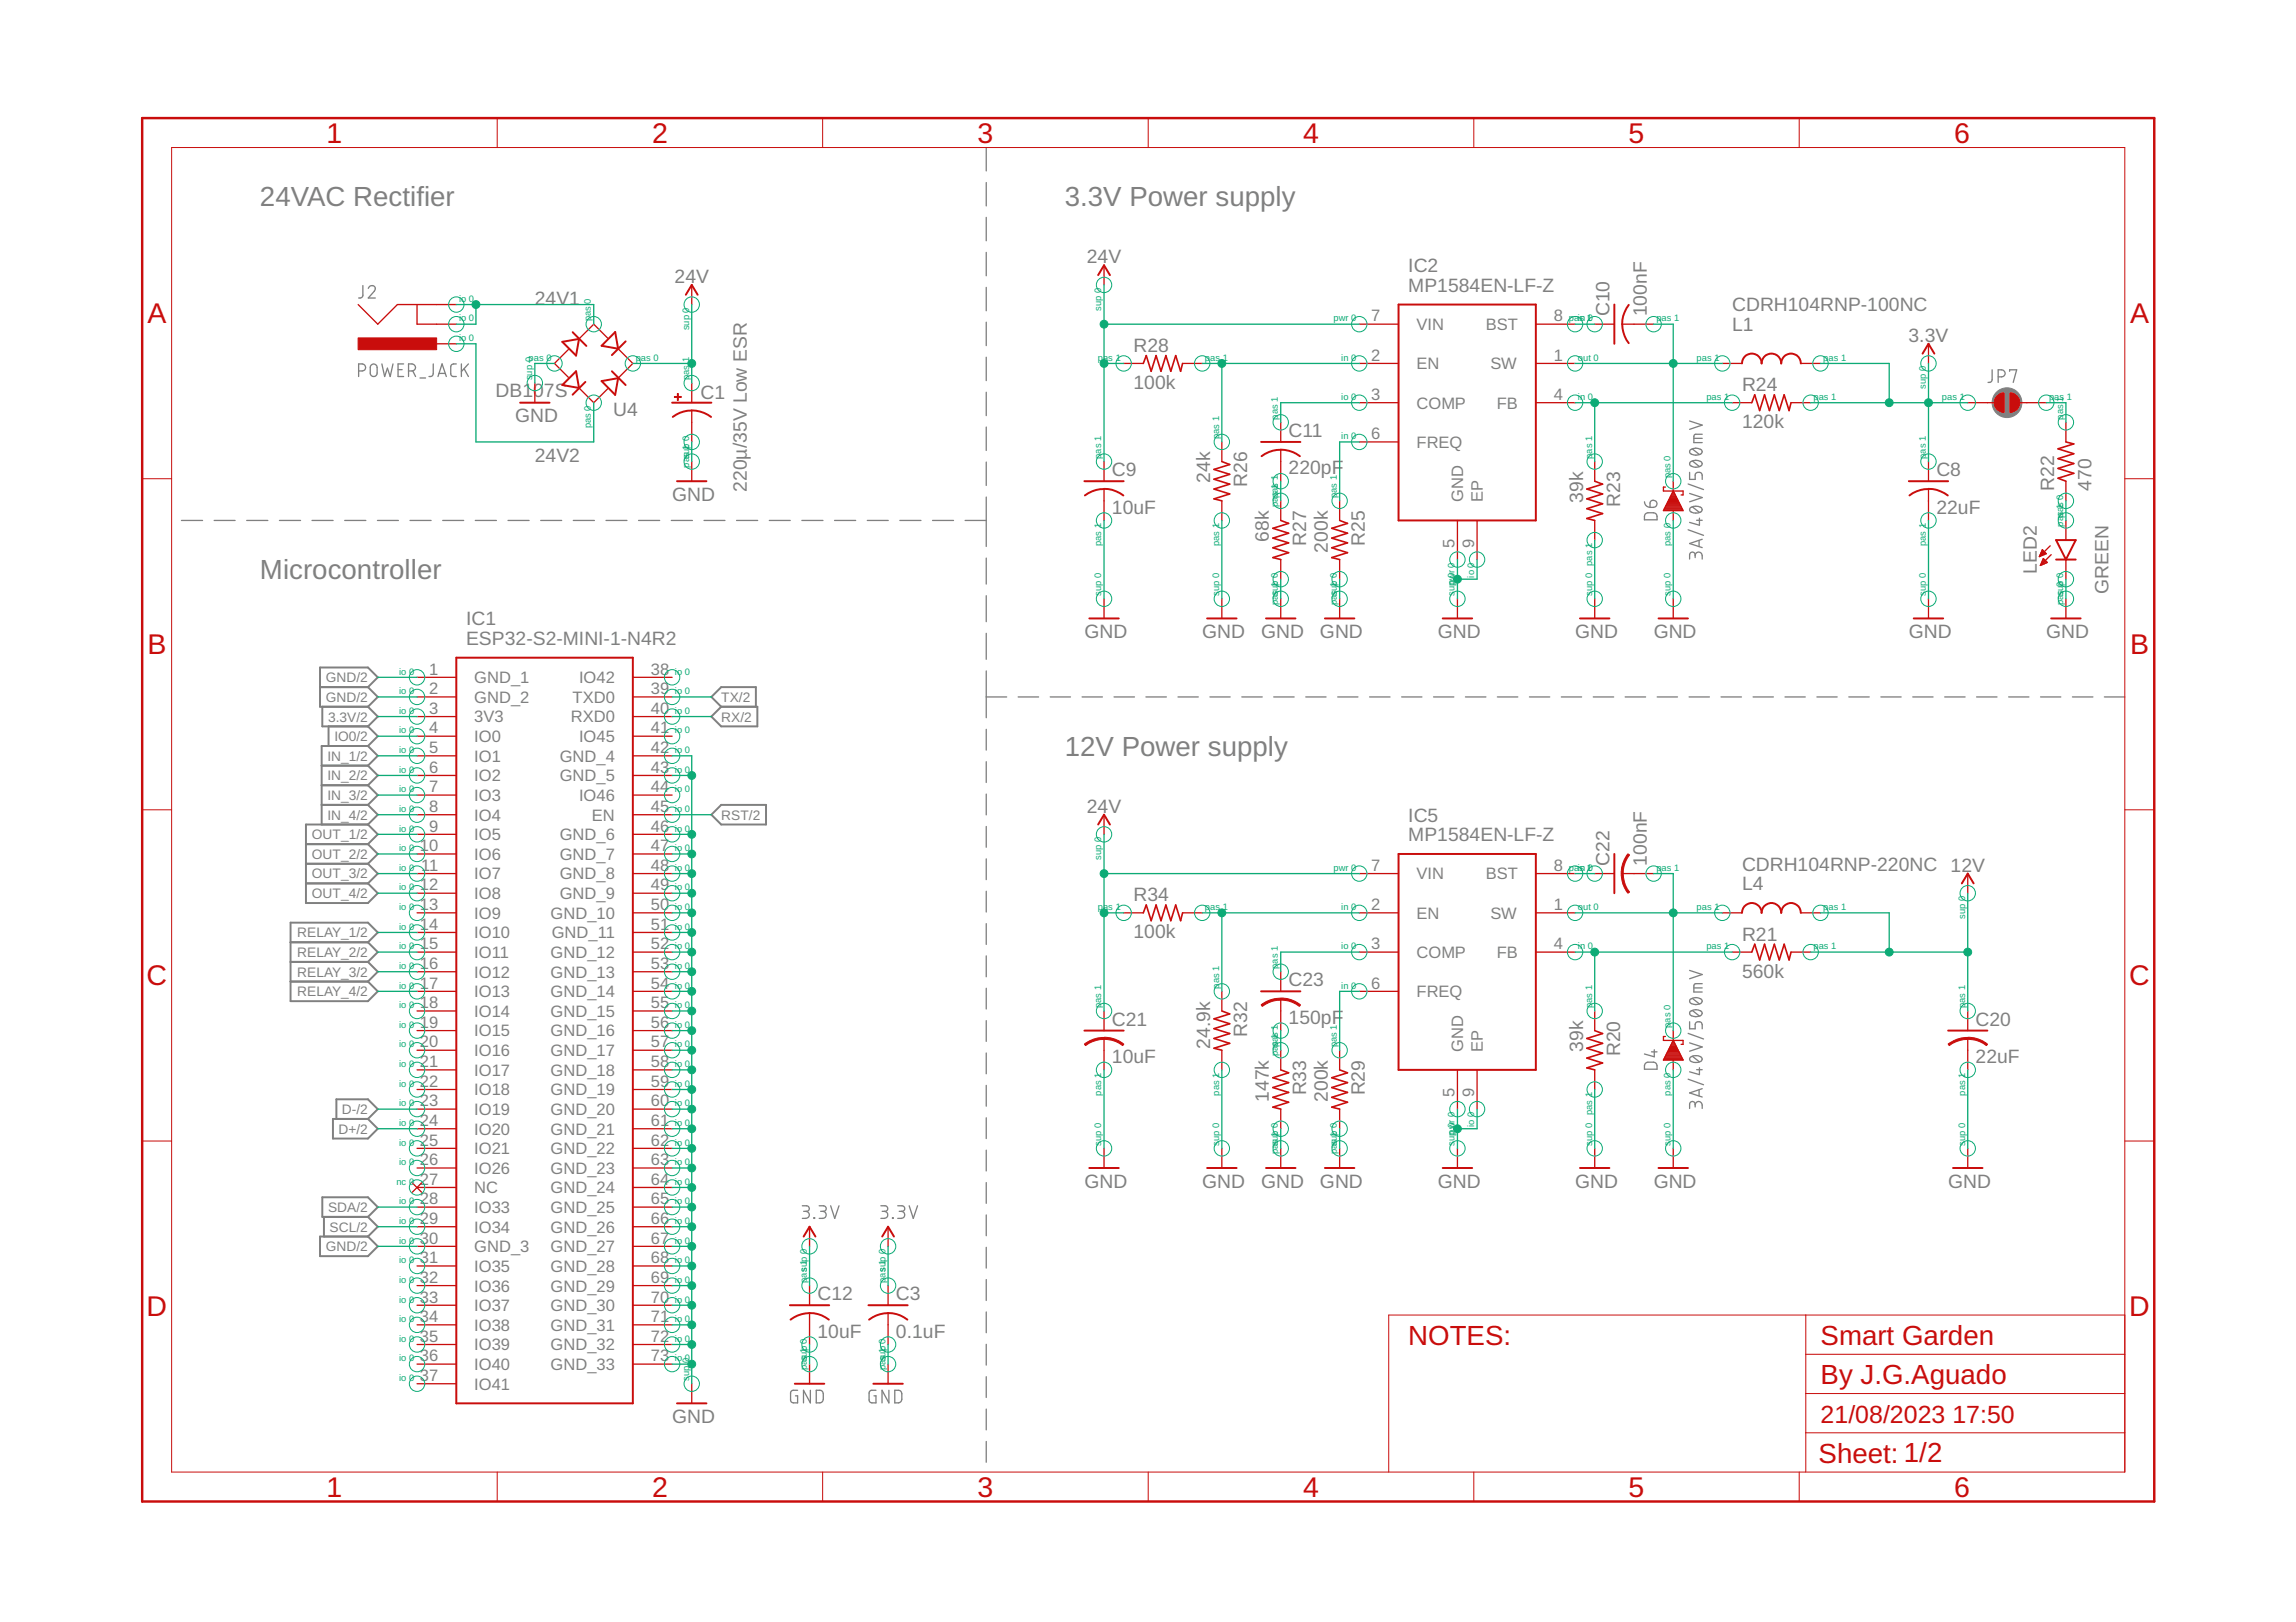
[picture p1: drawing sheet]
<svg xmlns="http://www.w3.org/2000/svg" width="297mm" height="210mm" viewBox="0 0 297 210" stroke-linecap="round" stroke-linejoin="round" font-family="sans-serif">
<defs><g id="words">
<g font-size="3.7" fill="#c90d0c">
<text x="42.2" y="18.5">1</text>
<text x="84.4" y="18.5">2</text>
<text x="126.5" y="18.5">3</text>
<text x="168.6" y="18.5">4</text>
<text x="210.7" y="18.5">5</text>
<text x="252.8" y="18.5">6</text>
<text x="19.1" y="41.8">A</text>
<text x="275.6" y="41.8">A</text>
<text x="19.1" y="84.7">B</text>
<text x="275.6" y="84.7">B</text>
<text x="19" y="127.5">C</text>
<text x="275.5" y="127.5">C</text>
<text x="19" y="170.4">D</text>
<text x="275.5" y="170.4">D</text>
<text x="42.2" y="193.7">1</text>
<text x="84.4" y="193.7">2</text>
<text x="126.5" y="193.7">3</text>
<text x="168.6" y="193.7">4</text>
<text x="210.7" y="193.7">5</text>
<text x="252.8" y="193.7">6</text>
</g>
<g font-size="3.6" fill="#808080">
<text x="33.6" y="26.7">24VAC Rectifier</text>
<text x="137.8" y="26.7">3.3V Power supply</text>
<text x="33.6" y="75">Microcontroller</text>
<text x="137.8" y="97.8">12V Power supply</text>
</g>
<g font-size="3.6" fill="#c90d0c">
<text x="182.2" y="174">NOTES:</text>
<text x="235.5" y="174">Smart Garden</text>
<text x="235.5" y="179.1">By J.G.Aguado</text>
<text x="235.3" y="189.4">Sheet: 1/2</text>
</g>
<g font-size="3.2" fill="#c90d0c">
<text x="235.5" y="184.2">21/08/2023</text>
<text x="252.6" y="184.2">17:50</text>
</g>
<g font-size="2.5" fill="#808080">
<text x="140.6" y="34.1">24V</text>
<text x="182.2" y="35.2">IC2</text>
<text x="69.2" y="39.4">24V1</text>
<text x="87.3" y="36.6">24V</text>
<text x="182.2" y="37.8">MP1584EN-LF-Z</text>
<text x="208.2" y="40.9" transform="rotate(-90 208.2 40.9)">C10</text>
<text x="213.1" y="40.9" transform="rotate(-90 213.1 40.9)">100nF</text>
<text x="224.1" y="40.3">CDRH104RNP-100NC</text>
<text x="146.6" y="45.5">R28</text>
<text x="224.1" y="42.8">L1</text>
<text x="246.9" y="44.2">3.3V</text>
<text x="64.1" y="51.3">DB107S</text>
<text x="79.3" y="53.9">U4</text>
<text x="90.6" y="51.6">C1</text>
<text x="146.6" y="50.3">100k</text>
<text x="225.4" y="50.6">R24</text>
<text x="66.6" y="54.6">GND</text>
<text x="69.2" y="59.7">24V2</text>
<text x="166.7" y="56.6">C11</text>
<text x="225.4" y="55.4">120k</text>
<text x="87" y="64.8">GND</text>
<text x="96.6" y="63.7" transform="rotate(-90 96.6 63.7)">220µ/35V Low ESR</text>
<text x="143.8" y="61.6">C9</text>
<text x="156.5" y="62.5" transform="rotate(-90 156.5 62.5)">24k</text>
<text x="161.3" y="63" transform="rotate(-90 161.3 63)">R26</text>
<text x="166.7" y="61.4">220pF</text>
<text x="204.8" y="65" transform="rotate(-90 204.8 65)">39k</text>
<text x="209.6" y="65.6" transform="rotate(-90 209.6 65.6)">R23</text>
<text x="250.5" y="61.6">C8</text>
<text x="265.8" y="63.5" transform="rotate(-90 265.8 63.5)">R22</text>
<text x="270.6" y="63.5" transform="rotate(-90 270.6 63.5)">470</text>
<text x="143.8" y="66.5">10uF</text>
<text x="164.2" y="70.1" transform="rotate(-90 164.2 70.1)">68k</text>
<text x="169" y="70.7" transform="rotate(-90 169 70.7)">R27</text>
<text x="171.8" y="71.5" transform="rotate(-90 171.8 71.5)">200k</text>
<text x="176.6" y="70.7" transform="rotate(-90 176.6 70.7)">R25</text>
<text x="250.5" y="66.5">22uF</text>
<text x="263.5" y="74.3" transform="rotate(-90 263.5 74.3)">LED2</text>
<text x="272.8" y="76.9" transform="rotate(-90 272.8 76.9)">GREEN</text>
<text x="60.3" y="83.5">ESP32-S2-MINI-1-N4R2</text>
<text x="60.3" y="80.9">IC1</text>
<text x="140.3" y="82.6">GND</text>
<text x="155.5" y="82.6">GND</text>
<text x="163.1" y="82.6">GND</text>
<text x="170.8" y="82.6">GND</text>
<text x="186" y="82.6">GND</text>
<text x="203.8" y="82.6">GND</text>
<text x="213.9" y="82.6">GND</text>
<text x="247" y="82.6">GND</text>
<text x="264.7" y="82.6">GND</text>
<text x="140.6" y="105.2">24V</text>
<text x="182.2" y="106.3">IC5</text>
<text x="182.2" y="108.9">MP1584EN-LF-Z</text>
<text x="208.2" y="112" transform="rotate(-90 208.2 112)">C22</text>
<text x="213.1" y="112" transform="rotate(-90 213.1 112)">100nF</text>
<text x="225.4" y="112.7">CDRH104RNP-220NC 12V</text>
<text x="146.6" y="116.6">R34</text>
<text x="225.4" y="115.2">L4</text>
<text x="146.6" y="121.4">100k</text>
<text x="225.4" y="121.7">R21</text>
<text x="166.7" y="127.7">C23</text>
<text x="225.4" y="126.5">560k</text>
<text x="143.8" y="137.6">10uF</text>
<text x="143.8" y="132.7">C21</text>
<text x="156.5" y="135.7" transform="rotate(-90 156.5 135.7)">24.9k</text>
<text x="161.3" y="134.1" transform="rotate(-90 161.3 134.1)">R32</text>
<text x="166.7" y="132.5">150pF</text>
<text x="204.8" y="136.1" transform="rotate(-90 204.8 136.1)">39k</text>
<text x="209.6" y="136.7" transform="rotate(-90 209.6 136.7)">R20</text>
<text x="255.6" y="137.6">22uF</text>
<text x="255.6" y="132.7">C20</text>
<text x="164.2" y="142.6" transform="rotate(-90 164.2 142.6)">147k</text>
<text x="169" y="141.8" transform="rotate(-90 169 141.8)">R33</text>
<text x="171.8" y="142.6" transform="rotate(-90 171.8 142.6)">200k</text>
<text x="176.6" y="141.8" transform="rotate(-90 176.6 141.8)">R29</text>
<text x="140.3" y="153.7">GND</text>
<text x="155.5" y="153.7">GND</text>
<text x="163.1" y="153.7">GND</text>
<text x="170.8" y="153.7">GND</text>
<text x="186" y="153.7">GND</text>
<text x="203.8" y="153.7">GND</text>
<text x="213.9" y="153.7">GND</text>
<text x="252" y="153.7">GND</text>
<text x="105.8" y="173.1">10uF</text>
<text x="105.8" y="168.3">C12</text>
<text x="115.9" y="173.1">0.1uF</text>
<text x="115.9" y="168.3">C3</text>
<text x="87" y="184.2">GND</text>
</g>
<g font-size="2.1" fill="#808080">
<text x="177.4" y="41.6">7</text>
<text x="201" y="41.6">8</text>
<text x="177.4" y="46.7">2</text>
<text x="183.3" y="47.8">EN</text>
<text x="183.3" y="42.7">VIN</text>
<text x="192.2" y="42.7">BST</text>
<text x="192.8" y="47.8">SW</text>
<text x="201" y="46.7">1</text>
<text x="177.4" y="51.8">3</text>
<text x="183.3" y="52.9">COMP</text>
<text x="193.6" y="52.9">FB</text>
<text x="201" y="51.8">4</text>
<text x="177.4" y="56.8">6</text>
<text x="183.3" y="57.9">FREQ</text>
<text x="189.3" y="65" transform="rotate(-90 189.3 65)">GND</text>
<text x="191.8" y="65" transform="rotate(-90 191.8 65)">EP</text>
<text x="188.2" y="70.9" transform="rotate(-90 188.2 70.9)">5</text>
<text x="190.7" y="70.9" transform="rotate(-90 190.7 70.9)">9</text>
<text x="55.5" y="87.3">1</text>
<text x="55.5" y="89.8">2</text>
<text x="61.4" y="88.4">GND_1</text>
<text x="74.9" y="88.4">IO42</text>
<text x="84.2" y="87.3">38</text>
<text x="84.2" y="89.8">39</text>
<text x="55.5" y="92.4">3</text>
<text x="55.5" y="94.9">4</text>
<text x="61.4" y="91">GND_2</text>
<text x="61.4" y="93.5">3V3</text>
<text x="73.9" y="93.5">RXD0</text>
<text x="74.1" y="91">TXD0</text>
<text x="84.2" y="92.4">40</text>
<text x="84.2" y="94.9">41</text>
<text x="55.5" y="97.5">5</text>
<text x="55.5" y="100">6</text>
<text x="61.4" y="96">IO0</text>
<text x="61.4" y="98.6">IO1</text>
<text x="61.4" y="101.1">IO2</text>
<text x="72.4" y="98.6">GND_4</text>
<text x="72.4" y="101.1">GND_5</text>
<text x="74.9" y="96">IO45</text>
<text x="84.2" y="97.5">42</text>
<text x="84.2" y="100">43</text>
<text x="55.5" y="102.5">7</text>
<text x="55.5" y="105.1">8</text>
<text x="55.5" y="107.6">9</text>
<text x="61.4" y="103.7">IO3</text>
<text x="61.4" y="106.2">IO4</text>
<text x="74.9" y="103.7">IO46</text>
<text x="76.6" y="106.2">EN</text>
<text x="84.2" y="102.5">44</text>
<text x="84.2" y="105.1">45</text>
<text x="84.2" y="107.6">46</text>
<text x="54.3" y="110.2">10</text>
<text x="54.5" y="112.7">11</text>
<text x="61.4" y="108.7">IO5</text>
<text x="61.4" y="111.3">IO6</text>
<text x="61.4" y="113.8">IO7</text>
<text x="72.4" y="108.7">GND_6</text>
<text x="72.4" y="111.3">GND_7</text>
<text x="72.4" y="113.8">GND_8</text>
<text x="84.2" y="110.2">47</text>
<text x="84.2" y="112.7">48</text>
<text x="177.4" y="112.7">7</text>
<text x="183.3" y="113.8">VIN</text>
<text x="192.2" y="113.8">BST</text>
<text x="201" y="112.7">8</text>
<text x="54.3" y="115.2">12</text>
<text x="54.3" y="117.8">13</text>
<text x="61.4" y="116.4">IO8</text>
<text x="61.4" y="118.9">IO9</text>
<text x="71.2" y="118.9">GND_10</text>
<text x="72.4" y="116.4">GND_9</text>
<text x="84.2" y="115.2">49</text>
<text x="84.2" y="117.8">50</text>
<text x="177.4" y="117.8">2</text>
<text x="183.3" y="118.9">EN</text>
<text x="192.8" y="118.9">SW</text>
<text x="201" y="117.8">1</text>
<text x="54.3" y="120.3">14</text>
<text x="54.3" y="122.9">15</text>
<text x="54.3" y="125.4">16</text>
<text x="61.4" y="121.4">IO10</text>
<text x="61.4" y="124">IO11</text>
<text x="71.2" y="124">GND_12</text>
<text x="71.4" y="121.4">GND_11</text>
<text x="84.2" y="120.3">51</text>
<text x="84.2" y="122.9">52</text>
<text x="84.2" y="125.4">53</text>
<text x="177.4" y="122.9">3</text>
<text x="183.3" y="124">COMP</text>
<text x="193.6" y="124">FB</text>
<text x="201" y="122.9">4</text>
<text x="54.3" y="127.9">17</text>
<text x="54.3" y="130.5">18</text>
<text x="61.4" y="126.5">IO12</text>
<text x="61.4" y="129">IO13</text>
<text x="61.4" y="131.6">IO14</text>
<text x="71.2" y="126.5">GND_13</text>
<text x="71.2" y="129">GND_14</text>
<text x="71.2" y="131.6">GND_15</text>
<text x="84.2" y="127.9">54</text>
<text x="84.2" y="130.5">55</text>
<text x="177.4" y="127.9">6</text>
<text x="183.3" y="129">FREQ</text>
<text x="54.3" y="133">19</text>
<text x="54.3" y="135.5">20</text>
<text x="61.4" y="134.1">IO15</text>
<text x="61.4" y="136.7">IO16</text>
<text x="71.2" y="134.1">GND_16</text>
<text x="71.2" y="136.7">GND_17</text>
<text x="84.2" y="133">56</text>
<text x="84.2" y="135.5">57</text>
<text x="189.3" y="136.1" transform="rotate(-90 189.3 136.1)">GND</text>
<text x="191.8" y="136.1" transform="rotate(-90 191.8 136.1)">EP</text>
<text x="54.3" y="138.1">21</text>
<text x="54.3" y="140.6">22</text>
<text x="54.3" y="143.2">23</text>
<text x="61.4" y="139.2">IO17</text>
<text x="61.4" y="141.7">IO18</text>
<text x="71.2" y="139.2">GND_18</text>
<text x="71.2" y="141.7">GND_19</text>
<text x="84.2" y="138.1">58</text>
<text x="84.2" y="140.6">59</text>
<text x="84.2" y="143.2">60</text>
<text x="188.2" y="142" transform="rotate(-90 188.2 142)">5</text>
<text x="190.7" y="142" transform="rotate(-90 190.7 142)">9</text>
<text x="54.3" y="145.7">24</text>
<text x="54.3" y="148.2">25</text>
<text x="61.4" y="144.3">IO19</text>
<text x="61.4" y="146.8">IO20</text>
<text x="61.4" y="149.4">IO21</text>
<text x="71.2" y="144.3">GND_20</text>
<text x="71.2" y="146.8">GND_21</text>
<text x="71.2" y="149.4">GND_22</text>
<text x="84.2" y="145.7">61</text>
<text x="84.2" y="148.2">62</text>
<text x="54.3" y="150.8">26</text>
<text x="54.3" y="153.3">27</text>
<text x="54.3" y="155.9">28</text>
<text x="61.4" y="151.9">IO26</text>
<text x="61.4" y="154.4">NC</text>
<text x="71.2" y="151.9">GND_23</text>
<text x="71.2" y="154.4">GND_24</text>
<text x="84.2" y="150.8">63</text>
<text x="84.2" y="153.3">64</text>
<text x="84.2" y="155.9">65</text>
<text x="54.3" y="158.4">29</text>
<text x="54.3" y="160.9">30</text>
<text x="61.4" y="157">IO33</text>
<text x="61.4" y="159.5">IO34</text>
<text x="71.2" y="157">GND_25</text>
<text x="71.2" y="159.5">GND_26</text>
<text x="84.2" y="158.4">66</text>
<text x="84.2" y="160.9">67</text>
<text x="54.3" y="163.5">31</text>
<text x="54.3" y="166">32</text>
<text x="61.4" y="162.1">GND_3</text>
<text x="61.4" y="164.6">IO35</text>
<text x="61.4" y="167.1">IO36</text>
<text x="71.2" y="162.1">GND_27</text>
<text x="71.2" y="164.6">GND_28</text>
<text x="71.2" y="167.1">GND_29</text>
<text x="84.2" y="163.5">68</text>
<text x="84.2" y="166">69</text>
<text x="54.3" y="168.6">33</text>
<text x="54.3" y="171.1">34</text>
<text x="54.3" y="173.6">35</text>
<text x="61.4" y="169.7">IO37</text>
<text x="61.4" y="172.2">IO38</text>
<text x="71.2" y="169.7">GND_30</text>
<text x="71.2" y="172.2">GND_31</text>
<text x="84.2" y="168.6">70</text>
<text x="84.2" y="171.1">71</text>
<text x="84.2" y="173.6">72</text>
<text x="54.3" y="176.2">36</text>
<text x="54.3" y="178.7">37</text>
<text x="61.4" y="174.8">IO39</text>
<text x="61.4" y="177.3">IO40</text>
<text x="61.4" y="179.8">IO41</text>
<text x="71.2" y="174.8">GND_32</text>
<text x="71.2" y="177.3">GND_33</text>
<text x="84.2" y="176.2">73</text>
</g>
<g font-size="1.8" fill="#808080">
<text x="42.2" y="88.3">GND/2</text>
<text x="42.2" y="90.8">GND/2</text>
<text x="42.5" y="93.4">3.3V/2</text>
<text x="43.3" y="95.9">IO0/2</text>
<text x="93.3" y="93.4">RX/2</text>
<text x="93.3" y="90.8">TX/2</text>
<text x="42.3" y="98.4">IN_1/2</text>
<text x="42.3" y="101">IN_2/2</text>
<text x="42.3" y="103.5">IN_3/2</text>
<text x="42.3" y="106.1">IN_4/2</text>
<text x="93.3" y="106.1">RST/2</text>
<text x="40.4" y="111.1">OUT_2/2</text>
<text x="40.4" y="113.7">OUT_3/2</text>
<text x="40.4" y="108.6">OUT_1/2</text>
<text x="40.4" y="116.2">OUT_4/2</text>
<text x="38.5" y="121.3">RELAY_1/2</text>
<text x="38.5" y="123.8">RELAY_2/2</text>
<text x="38.5" y="126.4">RELAY_3/2</text>
<text x="38.5" y="128.9">RELAY_4/2</text>
<text x="43.8" y="146.7">D+/2</text>
<text x="44.2" y="144.2">D-/2</text>
<text x="42.2" y="161.9">GND/2</text>
<text x="42.5" y="156.9">SDA/2</text>
<text x="42.6" y="159.4">SCL/2</text>
</g>
<g font-size="1.2" fill="#0dab76">
<text x="59.4" y="41.6">io 0</text>
<text x="59.4" y="39.1">io 0</text>
<text x="76.4" y="41.6" transform="rotate(-90 76.4 41.6)">pas</text>
<text x="76.4" y="39.3" transform="rotate(-90 76.4 39.3)">0</text>
<text x="142.5" y="40.2" transform="rotate(-90 142.5 40.2)">sup 0</text>
<text x="172.5" y="41.6">pwr 0</text>
<text x="203" y="41.6">paisn 10</text>
<text x="214.3" y="41.6">pas 1</text>
<text x="59.4" y="44.1">io 0</text>
<text x="68.4" y="46.7">pas 0</text>
<text x="82.2" y="46.7">pas 0</text>
<text x="89.1" y="46.9" transform="rotate(-90 89.1 46.9)">1</text>
<text x="89.1" y="42.7" transform="rotate(-90 89.1 42.7)">sup 0</text>
<text x="142" y="46.7">pas 1</text>
<text x="155.9" y="46.7">pas 1</text>
<text x="173.5" y="46.7">in 0</text>
<text x="204.1" y="46.7">out 0</text>
<text x="219.5" y="46.7">pas 1</text>
<text x="235.9" y="46.7">pas 1</text>
<text x="68.8" y="49.2" transform="rotate(-90 68.8 49.2)">sup 0</text>
<text x="89.1" y="49.2" transform="rotate(-90 89.1 49.2)">pas</text>
<text x="173.5" y="51.8">io 0</text>
<text x="204.1" y="51.8">in 0</text>
<text x="220.8" y="51.8">pas 1</text>
<text x="234.6" y="51.8">pas 1</text>
<text x="249.1" y="50.4" transform="rotate(-90 249.1 50.4)">sup 0</text>
<text x="251.2" y="51.8">pas 1</text>
<text x="265.1" y="51.8">pas 1</text>
<text x="266.9" y="52" transform="rotate(-90 266.9 52)">1</text>
<text x="76.4" y="55.4" transform="rotate(-90 76.4 55.4)">pas 0</text>
<text x="142.5" y="59.4" transform="rotate(-90 142.5 59.4)">pas 1</text>
<text x="157.7" y="56.8" transform="rotate(-90 157.7 56.8)">pas 1</text>
<text x="165.3" y="54.3" transform="rotate(-90 165.3 54.3)">pas 1</text>
<text x="173.5" y="56.8">in 0</text>
<text x="206" y="59.4" transform="rotate(-90 206 59.4)">pas 1</text>
<text x="249.1" y="59.4" transform="rotate(-90 249.1 59.4)">pas 1</text>
<text x="266.9" y="54.3" transform="rotate(-90 266.9 54.3)">pas</text>
<text x="89.1" y="60.5" transform="rotate(-90 89.1 60.5)">passu1p 0</text>
<text x="165.3" y="65.6" transform="rotate(-90 165.3 65.6)">papsa1s 1</text>
<text x="173" y="64.4" transform="rotate(-90 173 64.4)">pas 1</text>
<text x="216.1" y="61.9" transform="rotate(-90 216.1 61.9)">pas 0</text>
<text x="142.5" y="70.7" transform="rotate(-90 142.5 70.7)">pas 1</text>
<text x="157.7" y="70.7" transform="rotate(-90 157.7 70.7)">pas 1</text>
<text x="216.1" y="70.7" transform="rotate(-90 216.1 70.7)">pas 0</text>
<text x="249.1" y="70.7" transform="rotate(-90 249.1 70.7)">pas 1</text>
<text x="266.9" y="68.1" transform="rotate(-90 266.9 68.1)">papsa1s 0</text>
<text x="142.5" y="77.1" transform="rotate(-90 142.5 77.1)">sup 0</text>
<text x="157.7" y="77.1" transform="rotate(-90 157.7 77.1)">sup 0</text>
<text x="188.2" y="77.1" transform="rotate(-90 188.2 77.1)">sup 0</text>
<text x="188.2" y="75.7" transform="rotate(-90 188.2 75.7)">pwr 0</text>
<text x="190.7" y="74.7" transform="rotate(-90 190.7 74.7)">io 0</text>
<text x="206" y="77.1" transform="rotate(-90 206 77.1)">sup 0</text>
<text x="206" y="73.2" transform="rotate(-90 206 73.2)">pas 1</text>
<text x="216.1" y="77.1" transform="rotate(-90 216.1 77.1)">sup 0</text>
<text x="249.1" y="77.1" transform="rotate(-90 249.1 77.1)">sup 0</text>
<text x="165.3" y="78.3" transform="rotate(-90 165.3 78.3)">passu1p 0</text>
<text x="173" y="78.3" transform="rotate(-90 173 78.3)">passu1p 0</text>
<text x="266.9" y="78.3" transform="rotate(-90 266.9 78.3)">passu0p 0</text>
<text x="51.6" y="87.3">io 0</text>
<text x="51.6" y="89.8">io 0</text>
<text x="87.3" y="87.3">io 0</text>
<text x="87.3" y="89.8">io 0</text>
<text x="51.6" y="92.4">io 0</text>
<text x="51.6" y="94.9">io 0</text>
<text x="87.3" y="92.4">io 0</text>
<text x="87.3" y="94.9">io 0</text>
<text x="51.6" y="97.5">io 0</text>
<text x="51.6" y="100">io 0</text>
<text x="87.3" y="97.5">io 0</text>
<text x="87.3" y="100">io 0</text>
<text x="51.6" y="102.5">io 0</text>
<text x="51.6" y="105.1">io 0</text>
<text x="51.6" y="107.6">io 0</text>
<text x="87.3" y="102.5">io 0</text>
<text x="87.3" y="105.1">io 0</text>
<text x="87.3" y="107.6">io 0</text>
<text x="51.6" y="110.2">io 0</text>
<text x="51.6" y="112.7">io 0</text>
<text x="87.3" y="110.2">io 0</text>
<text x="87.3" y="112.7">io 0</text>
<text x="142.5" y="111.3" transform="rotate(-90 142.5 111.3)">sup 0</text>
<text x="172.5" y="112.7">pwr 0</text>
<text x="203" y="112.7">paisn 10</text>
<text x="214.3" y="112.7">pas 1</text>
<text x="51.6" y="115.2">io 0</text>
<text x="51.6" y="117.8">io 0</text>
<text x="87.3" y="115.2">io 0</text>
<text x="87.3" y="117.8">io 0</text>
<text x="142" y="117.8">pas 1</text>
<text x="155.9" y="117.8">pas 1</text>
<text x="173.5" y="117.8">in 0</text>
<text x="204.1" y="117.8">out 0</text>
<text x="219.5" y="117.8">pas 1</text>
<text x="235.9" y="117.8">pas 1</text>
<text x="254.2" y="118.9" transform="rotate(-90 254.2 118.9)">sup 0</text>
<text x="51.6" y="120.3">io 0</text>
<text x="51.6" y="122.9">io 0</text>
<text x="51.6" y="125.4">io 0</text>
<text x="87.3" y="120.3">io 0</text>
<text x="87.3" y="122.9">io 0</text>
<text x="87.3" y="125.4">io 0</text>
<text x="165.3" y="125.4" transform="rotate(-90 165.3 125.4)">pas 1</text>
<text x="173.5" y="122.9">io 0</text>
<text x="204.1" y="122.9">in 0</text>
<text x="220.8" y="122.9">pas 1</text>
<text x="234.6" y="122.9">pas 1</text>
<text x="51.6" y="127.9">io 0</text>
<text x="51.6" y="130.5">io 0</text>
<text x="87.3" y="127.9">io 0</text>
<text x="87.3" y="130.5">io 0</text>
<text x="142.5" y="130.5" transform="rotate(-90 142.5 130.5)">pas 1</text>
<text x="157.7" y="127.9" transform="rotate(-90 157.7 127.9)">pas 1</text>
<text x="173.5" y="127.9">in 0</text>
<text x="206" y="130.5" transform="rotate(-90 206 130.5)">pas 1</text>
<text x="254.2" y="130.5" transform="rotate(-90 254.2 130.5)">pas 1</text>
<text x="51.6" y="133">io 0</text>
<text x="51.6" y="135.5">io 0</text>
<text x="87.3" y="133">io 0</text>
<text x="87.3" y="135.5">io 0</text>
<text x="165.3" y="136.7" transform="rotate(-90 165.3 136.7)">papsa1s 1</text>
<text x="173" y="135.5" transform="rotate(-90 173 135.5)">pas 1</text>
<text x="216.1" y="133" transform="rotate(-90 216.1 133)">pas 0</text>
<text x="51.6" y="138.1">io 0</text>
<text x="51.6" y="140.6">io 0</text>
<text x="51.6" y="143.2">io 0</text>
<text x="87.3" y="138.1">io 0</text>
<text x="87.3" y="140.6">io 0</text>
<text x="87.3" y="143.2">io 0</text>
<text x="142.5" y="141.8" transform="rotate(-90 142.5 141.8)">pas 1</text>
<text x="157.7" y="141.8" transform="rotate(-90 157.7 141.8)">pas 1</text>
<text x="216.1" y="141.8" transform="rotate(-90 216.1 141.8)">pas 0</text>
<text x="254.2" y="141.8" transform="rotate(-90 254.2 141.8)">pas 1</text>
<text x="51.6" y="145.7">io 0</text>
<text x="51.6" y="148.2">io 0</text>
<text x="87.3" y="145.7">io 0</text>
<text x="87.3" y="148.2">io 0</text>
<text x="142.5" y="148.2" transform="rotate(-90 142.5 148.2)">sup 0</text>
<text x="157.7" y="148.2" transform="rotate(-90 157.7 148.2)">sup 0</text>
<text x="165.3" y="149.4" transform="rotate(-90 165.3 149.4)">passu1p 0</text>
<text x="173" y="149.4" transform="rotate(-90 173 149.4)">passu1p 0</text>
<text x="188.2" y="148.2" transform="rotate(-90 188.2 148.2)">sup 0</text>
<text x="188.2" y="146.8" transform="rotate(-90 188.2 146.8)">pwr 0</text>
<text x="190.7" y="145.8" transform="rotate(-90 190.7 145.8)">io 0</text>
<text x="206" y="148.2" transform="rotate(-90 206 148.2)">sup 0</text>
<text x="206" y="144.3" transform="rotate(-90 206 144.3)">pas 1</text>
<text x="216.1" y="148.2" transform="rotate(-90 216.1 148.2)">sup 0</text>
<text x="254.2" y="148.2" transform="rotate(-90 254.2 148.2)">sup 0</text>
<text x="51.3" y="153.3">nc 0</text>
<text x="51.6" y="150.8">io 0</text>
<text x="51.6" y="155.9">io 0</text>
<text x="87.3" y="150.8">io 0</text>
<text x="87.3" y="153.3">io 0</text>
<text x="87.3" y="155.9">io 0</text>
<text x="51.6" y="158.4">io 0</text>
<text x="51.6" y="160.9">io 0</text>
<text x="87.3" y="158.4">io 0</text>
<text x="87.3" y="160.9">io 0</text>
<text x="51.6" y="163.5">io 0</text>
<text x="51.6" y="166">io 0</text>
<text x="87.3" y="163.5">io 0</text>
<text x="87.3" y="166">io 0</text>
<text x="104.4" y="166" transform="rotate(-90 104.4 166)">pas 1</text>
<text x="104.4" y="164.6" transform="rotate(-90 104.4 164.6)">sup 0</text>
<text x="114.5" y="166" transform="rotate(-90 114.5 166)">pas 1</text>
<text x="114.5" y="164.6" transform="rotate(-90 114.5 164.6)">sup 0</text>
<text x="51.6" y="168.6">io 0</text>
<text x="51.6" y="171.1">io 0</text>
<text x="51.6" y="173.6">io 0</text>
<text x="87.3" y="168.6">io 0</text>
<text x="87.3" y="171.1">io 0</text>
<text x="87.3" y="173.6">io 0</text>
<text x="51.6" y="176.2">io 0</text>
<text x="51.6" y="178.7">io 0</text>
<text x="87.3" y="176.2">io 0</text>
<text x="89.1" y="178.7" transform="rotate(-90 89.1 178.7)">sup</text>
<text x="104.4" y="177.3" transform="rotate(-90 104.4 177.3)">passu1p 0</text>
<text x="114.5" y="177.3" transform="rotate(-90 114.5 177.3)">passu1p 0</text>
</g>
</g></defs>
<g fill="none" stroke="#808080" stroke-width=".17">
<path d="M127.6 19.1v3M46.9 37v1.2a.41 .41 0 0 1-.5 .4M47.6 37.3a.45 .45 0 0 1 .7-.3 .45 .45 0 0 1 .1 .7l-.8 .9h1M127.6 23.6v3M127.6 28.1v3.1M127.6 32.7v3M127.6 37.2v3M46.4 48h.5a.46 .46 0 0 0 .4-.4 .46 .46 0 0 0-.4-.5h-.5v1.6M48 47.2a.44 .44 0 0 1 .5-.1 .44 .44 0 0 1 .3 .5v.7a.44 .44 0 0 1-.5 .4 .44 .44 0 0 1-.4-.4v-.7zM49.4 47.1l.4 1.6 .3-1.1 .4 1.1 .3-1.6M51.5 47.8h.5M52.2 47.1h-.7v1.6h.7"/>
<path d="M52.9 48h.4a.46 .46 0 0 0 .5-.4 .46 .46 0 0 0-.5-.5h-.4v1.6M53.4 48l.4 .7M54.3 48.9h.8M56 47.1v1.3a.41 .41 0 0 1-.5 .3M56.7 48.7l.5-1.6 .5 1.6M56.8 48.3h.8M59 47.1h-.3a.36 .36 0 0 0-.4 .4v.9a.36 .36 0 0 0 .4 .3h.3M59.7 47.1v1.6M60 47.7l.6 1M60.6 47.1l-.9 1M127.6 41.7v3M127.6 46.2v3.1"/>
<path d="M127.6 50.8v3M127.6 55.3v3M127.6 59.8v3M218.6 54.5l1.6 .5-1.6 .6M218.7 59.8a1.18 1.18 0 0 1 1.5 .1 .32 .32 0 0 1-.2 .4 1.17 1.17 0 0 1-1.4-.1zM218.7 58.2a1.18 1.18 0 0 1 1.5 .1 .36 .36 0 0 1-.2 .5 1.21 1.21 0 0 1-1.4-.2zM218.9 59.6l1 .8M218.9 58.1l1 .7M219.1 56.7h1.1M220.2 56.2h-.9l-.2 .3v.8h1.1M257.7 47.9v1.2a.4 .4 0 0 1-.5 .4M258.5 48.8h.5a.46 .46 0 0 0 .4-.5 .46 .46 0 0 0-.4-.4h-.5v1.6"/>
<path d="M260 48v-.1h.9l-.4 1.6M23.5 67.4h2.7M27.7 67.4h2.7M31.9 67.4h2.7M36.2 67.4h2.7M40.4 67.4h2.7M44.6 67.4h2.7M48.8 67.4h2.7M53 67.4h2.8M57.3 67.4h2.7M61.5 67.4h2.7M65.7 67.4h2.8"/>
<path d="M70 67.4h2.7M74.2 67.4h2.7M78.4 67.4h2.7M82.6 67.4h2.7M86.8 67.4h2.8M91.1 67.4h2.7M95.3 67.4h2.7M99.5 67.4h2.7M103.7 67.4h2.8M108 67.4h2.7M112.2 67.4h2.7M116.4 67.4h2.7"/>
<path d="M120.6 67.4h2.8M124.9 67.4h2.7M127.6 64.3v6.4M127.6 72.2v3.4M127.6 77.1v3.4M212.7 64.9a.74 .74 0 0 0 .8 .8M212.9 66.5a1.33 1.33 0 0 1 1.2-.1l.2 .2 .1 .7h-1.7v-.5zM213.6 64.9a.47 .47 0 0 1 .7 .1 .47 .47 0 0 1-.4 .7h-.4v-.6zM218.4 68.6l2 .7M218.4 62.6l2 .8M218.6 61.1v.9h.7v-.5a.46 .46 0 0 1 .5-.4 .46 .46 0 0 1 .4 .4v.5M218.6 63.9l1.6 .5-1.6 .5"/>
<path d="M218.7 65.7a1.23 1.23 0 0 1 1.5 .1 .34 .34 0 0 1-.2 .5 1.13 1.13 0 0 1-1.4-.2zM218.9 65.6l1 .7M219.3 71.9a.46 .46 0 0 1 .5-.5 .46 .46 0 0 1 .4 .5v.4M219.3 72.2v-.4a.36 .36 0 0 0-.4-.4 .36 .36 0 0 0-.3 .4v.5M219.5 67.3h.7M219.8 69.9v.8M219.9 67.1v.9l-1.3-.4M220.2 69.8l-1.6 .5 1.6 .6M127.6 90.2h2.6M127.6 82v3.3M127.6 86.8v6.1M127.6 94.4v2.7"/>
<path d="M127.6 98.6v2.7M131.7 90.2h2.7M135.9 90.2h2.6M140 90.2h2.6M144.1 90.2h2.7M148.3 90.2h2.6M152.4 90.2h2.6M156.5 90.2h2.7M160.7 90.2h2.6M164.8 90.2h2.6M168.9 90.2h2.7M173.1 90.2h2.6"/>
<path d="M177.2 90.2h2.6M181.3 90.2h2.7M185.5 90.2h2.6M189.6 90.2h2.6M193.7 90.2h2.7M197.9 90.2h2.6M202 90.2h2.6M206.1 90.2h2.7M210.2 90.2h2.7M214.4 90.2h2.6M218.5 90.2h2.6M222.7 90.2h2.6"/>
<path d="M226.8 90.2h2.6M230.9 90.2h2.7M235.1 90.2h2.6M239.2 90.2h2.6M243.3 90.2h2.7M247.5 90.2h2.6M251.6 90.2h2.6M255.7 90.2h2.7M259.9 90.2h2.6M264 90.2h2.6M268.1 90.2h2.7M272.2 90.2h2.7"/>
<path d="M127.6 102.8v2.7M127.6 107v2.6M127.6 111.1v2.7M127.6 115.3v2.7M127.6 119.5v2.7M127.6 123.7v2.7M127.6 127.9v2.7M127.6 132.1v2.7M127.6 136.3v2.7M212.9 137.6a1.33 1.33 0 0 1 1.2-.1l.2 .3 .1 .6h-1.7v-.5zM213.7 136.1h.7M214 135.8v1l-1.3-.4"/>
<path d="M218.4 139.7l2 .7M218.4 133.7l2 .8M218.6 132.2v.9h.7v-.5a.46 .46 0 0 1 .5-.4 .46 .46 0 0 1 .4 .4v.5M218.6 135l1.6 .5-1.6 .5M218.6 125.6l1.6 .5-1.6 .6M218.7 136.8a1 1 0 0 1 1.5 .3v.1a1.12 1.12 0 0 1-1.6 0zM218.7 130.9a1.18 1.18 0 0 1 1.5 .1 .36 .36 0 0 1-.2 .4 1.21 1.21 0 0 1-1.4-.1zM218.7 129.3a1.18 1.18 0 0 1 1.5 .1 .36 .36 0 0 1-.2 .5 1.21 1.21 0 0 1-1.4-.2zM218.9 136.7l1 .7M218.9 130.8l1 .7M218.9 129.2l1 .7M219.1 127.8h1.1"/>
<path d="M219.5 138.4h.7M219.9 138.2v.9l-1.3-.4M220.2 127.3h-.9l-.2 .3v.8h1.1M103.8 156h.5a.36 .36 0 0 1 .4 .4 .36 .36 0 0 1-.4 .4h-.3M104.2 156.8a.46 .46 0 0 1 .5 .4 .46 .46 0 0 1-.5 .5h-.4M105.3 157.6l.1 .1zM106 156h.5a.36 .36 0 0 1 .4 .4 .36 .36 0 0 1-.4 .4h-.3M106.4 156.8a.46 .46 0 0 1 .5 .4 .46 .46 0 0 1-.5 .5h-.4M107.5 156l.5 1.7 .5-1.7M114 156h.5a.36 .36 0 0 1 .4 .4 .36 .36 0 0 1-.4 .4h-.4M114.4 156.8a.46 .46 0 0 1 .5 .4 .46 .46 0 0 1-.5 .5h-.4M115.5 157.6v.1z"/>
<path d="M116.1 156h.6a.36 .36 0 0 1 .4 .4 .36 .36 0 0 1-.4 .4h-.4M116.6 156.8a.46 .46 0 0 1 .5 .4 .46 .46 0 0 1-.5 .5h-.5M117.6 156l.6 1.7 .5-1.7M127.6 140.5v2.7M127.6 144.7v2.6M127.6 148.8v2.7M127.6 153v2.7M127.6 157.2v2.7M219.3 143a.46 .46 0 0 1 .5-.5 .46 .46 0 0 1 .4 .5v.4M219.3 143.3v-.4a.36 .36 0 0 0-.4-.4 .36 .36 0 0 0-.3 .4v.5M219.8 141v.8M220.2 140.9l-1.6 .5 1.6 .6"/>
<path d="M103.2 179.9h-.6a.36 .36 0 0 0-.3 .4v.9a.36 .36 0 0 0 .3 .3h.6v-.9h-.3M104.8 179.9v1.6l-.9-1.6v1.6M105.6 179.9h.5a.43 .43 0 0 1 .4 .5v.7a.47 .47 0 0 1-.4 .4h-.5zM113.3 179.9h-.5a.36 .36 0 0 0-.4 .4v.9a.36 .36 0 0 0 .4 .3h.5v-.9h-.2M115 179.9v1.6l-.9-1.6v1.6M115.8 179.9h.4a.43 .43 0 0 1 .5 .5v.7a.47 .47 0 0 1-.5 .4h-.4zM127.6 161.4v2.7M127.6 165.6v2.7M127.6 169.8v2.7M127.6 174v2.7M127.6 178.2v2.6M127.6 182.4v2.6"/>
<path d="M127.6 186.5v2.7"/>
</g>
<circle cx="259.7" cy="52.1" r="1.93" fill="#808080" stroke="#808080" stroke-width=".13"/>
<g fill="none" stroke="#808080" stroke-width=".25">
<path d="M41.4 88.9h6.2M41.6 99.1h6M41.7 91.5v2.5h5.9M42.5 94v2.5M47.6 88.9l1.3-1.2-1.3-1.3h-6.2v5.1h6.2M47.6 88.9l1.3 1.3-1.3 1.3M47.6 91.5l1.3 1.2-1.3 1.3M47.6 94l1.3 1.3-1.3 1.2M47.6 96.5h-6v10.2M47.6 96.5l1.3 1.3-1.3 1.3M47.6 99.1l1.3 1.3-1.3 1.2M93.3 91.5l-1.3-1.3 1.3-1.3h4.5v2.6"/>
<path d="M93.3 91.5h4.7v2.5h-4.7l-1.3-1.3zM39.6 111.8h8M39.6 109.2h8M39.6 114.3h8M41.6 104.2h6M41.6 101.6h6M47.6 106.7h-8v10.2h8l1.3-1.3-1.3-1.3M47.6 101.6l1.3 1.3-1.3 1.3M47.6 109.2l1.3 1.3-1.3 1.3M47.6 111.8l1.3 1.3-1.3 1.2M47.6 104.2l1.3 1.2-1.3 1.3M47.6 106.7l1.3 1.3-1.3 1.2"/>
<path d="M93.3 104.2h5.8v2.5h-5.8l-1.3-1.3zM37.6 121.9h10M37.6 124.5h10M37.6 127h10M47.6 121.9l1.3-1.2-1.3-1.3h-10v10.2h10l1.3-1.3-1.3-1.3M47.6 121.9l1.3 1.3-1.3 1.3M47.6 124.5l1.3 1.3-1.3 1.2M41.7 154.9h5.9l1.3 1.3-1.3 1.3h-5.9zM41.9 157.5v2.5M43.1 144.8h4.5l1.3 1.3-1.3 1.2h-4.5zM43.5 144.8v-2.5h4.1l1.3 1.2-1.3 1.3M47.6 157.5l1.3 1.2-1.3 1.3"/>
<path d="M41.4 160h6.2l1.3 1.3-1.3 1.3h-6.2z"/>
</g>
<g fill="none" stroke="#c90d0c" stroke-width=".17">
<path d="M46.3 39.4l2.6 2.6 2.5-2.6h7.6M54 39.4v2.6h5M89.5 36.9v2.5M142.8 34.3v2.6M56.5 44.5h2.5M69.2 49.6v2.5M73.5 45.2l-1.8 1.8 1.8 1.8M74.9 50.2l1.9 1.9 1.8-1.8M78.6 43.8l-1.8-1.8-1.9 1.9M80 45.1l1.9 1.9-1.9 1.9M89.5 49.6v2.5M89.5 53.1v4.1"/>
<path d="M89.5 59.7v2.6M142.8 59.7v2.6M145.4 47h2.5M153 47h2.5M158.1 57.2v2.5M165.7 54.7v2.5M165.7 58.2v4.1M175.9 42h5M175.9 47h5M175.9 52.1h5M175.9 57.2h5M198.7 42h5.1"/>
<path d="M198.7 47h5.1M198.7 52.1h5.1M206.3 42h2.6M206.3 59.7v2.6M209.9 42h4M222.8 47h2.6M224.1 52.1h2.5M231.7 52.1h2.6M233 47h2.5M249.5 44.5v2.5M249.5 59.7v2.6M254.6 52.1h3.4"/>
<path d="M261.3 52.1h3.4M267.3 54.7v2.5M142.8 63.3v4.1M142.8 77.5v2.5M158.1 64.8v2.6M158.1 77.5v2.5M165.7 64.8v2.6M165.7 72.4v2.6M165.7 77.5v2.5M173.3 64.8v2.6M173.3 72.4v2.6M173.3 77.5v2.5"/>
<path d="M188.6 67.4v5M188.6 77.5v2.5M191.1 67.4v5M206.3 67.4v2.5M206.3 77.5v2.5M215.3 66h2.4M215.3 65.8h2.3M215.4 65.7h2.2M215.4 65.6h2.1M215.5 63h-.3v.5h2.5v.6h-.2M215.5 65.5h2M215.6 65.4h1.8"/>
<path d="M215.6 65.3h1.7M215.7 65.1h1.6M215.7 65h1.5M215.8 64.9h1.3M215.9 64.8h1.2M215.9 64.6h1.1M216 64.5h1M216 64.4h.9M216.1 64.3h.8M216.2 64.2h.6M216.2 64.1h.5M216.3 63.9h.4"/>
<path d="M216.3 63.8h.3M216.4 63.7h.2M216.5 62.3v1.2M216.5 66.1v1.3M216.5 77.5v2.5M216.5 63.5l1.2 2.6h-2.5zM249.5 63.3v4.1M249.5 77.5v2.5M263.9 72h.1M263.9 71.9h.3M263.9 71.8h.6M264 71.6h.7"/>
<path d="M264 73.1h.2M264.1 71.5h.5M264.1 73h.4M264.1 71.4h.4M264.1 72.9h.6M264.2 71.3h.2M264.2 72.7h.6M264.2 71.1l-.4 .9M264.2 71.1l.5 .5-.9 .4M264.2 71.2h.1M264.2 72.6h.5M264.3 72.5h.2"/>
<path d="M264.3 72.4h.1M264.4 72.3l.5 .5-.9 .4zM265.2 70.6l-1.4 1.4M265.4 71.8l-1.4 1.4M267.3 62.3v2.5M267.3 67.4v2.5M267.3 72.4v2.6M267.3 77.5v2.5M54 87.7h5M54 90.2h5M54 92.7h5M54 95.3h5"/>
<path d="M54 97.8h5M81.9 87.7h5.1M81.9 90.2h5.1M81.9 92.7h5.1M81.9 95.3h5.1M81.9 97.8h5.1M54 100.4h5M54 102.9h5M54 105.4h5M54 108h5M54 110.5h5M54 113.1h5"/>
<path d="M54 115.6h5M54 118.1h5M81.9 100.4h5.1M81.9 102.9h5.1M81.9 105.4h5.1M81.9 108h5.1M81.9 110.5h5.1M81.9 113.1h5.1M81.9 115.6h5.1M81.9 118.1h5.1M142.8 105.4v2.6M145.4 118.1h2.5"/>
<path d="M153 118.1h2.5M175.9 113.1h5M175.9 118.1h5M198.7 113.1h5.1M198.7 118.1h5.1M206.3 113.1h2.6M209.9 113.1h4M222.8 118.1h2.6M233 118.1h2.5M254.6 113.1v2.5M54 120.7h5M54 123.2h5"/>
<path d="M54 125.8h5M54 128.3h5M54 130.8h5M54 133.4h5M54 135.9h5M54 138.5h5M81.9 120.7h5.1M81.9 123.2h5.1M81.9 125.8h5.1M81.9 128.3h5.1M81.9 130.8h5.1M81.9 133.4h5.1"/>
<path d="M81.9 135.9h5.1M81.9 138.5h5.1M142.8 130.8v2.6M142.8 134.4v4.1M158.1 128.3v2.5M158.1 135.9v2.6M165.7 125.8v2.5M165.7 129.3v4.1M165.7 135.9v2.6M173.3 135.9v2.6M175.9 123.2h5M175.9 128.3h5"/>
<path d="M188.6 138.5v5M191.1 138.5v5M198.7 123.2h5.1M206.3 130.8v2.6M206.3 138.5v2.5M215.2 137.1h2.5M215.3 137h2.4M215.3 136.9h2.3M215.4 136.8h2.2M215.5 134.1h-.3v.5h2.5v.5h-.2M215.5 136.7h2M215.5 136.5h1.9"/>
<path d="M215.6 136.4h1.8M215.6 136.3h1.7M215.7 136.2h1.6M215.8 136.1h1.4M215.8 135.9h1.3M215.9 135.8h1.2M215.9 135.7h1.1M216 135.6h.9M216.1 135.4h.8M216.1 135.3h.7M216.2 135.2h.6M216.3 135.1h.4"/>
<path d="M216.3 135h.3M216.4 134.9h.2M216.4 134.7h.1M216.5 133.4v1.2M216.5 137.2v1.3M216.5 134.6l1.2 2.6h-2.5zM224.1 123.2h2.5M231.7 123.2h2.6M254.6 130.8v2.6M254.6 134.4v4.1M53.3 153.1l1.2 1.2M54 141h5"/>
<path d="M54 143.5h5M54 146.1h5M54 148.6h5M54 151.2h5M54 153.7h5M54 156.2h5M54 158.7h5M54.5 153.1l-1.2 1.2M81.9 141h5.1M81.9 143.5h5.1M81.9 146.1h5.1M81.9 148.6h5.1"/>
<path d="M81.9 151.2h5.1M81.9 153.7h5.1M81.9 156.2h5.1M81.9 158.7h5.1M104.7 158.7v2.6M114.9 158.7v2.6M142.8 148.6v2.6M158.1 148.6v2.6M165.7 143.5v2.6M165.7 148.6v2.6M173.3 143.5v2.6M173.3 148.6v2.6"/>
<path d="M188.6 148.6v2.6M206.3 148.6v2.6M216.5 148.6v2.6M254.6 148.6v2.6M54 161.3h5M54 163.8h5M54 166.4h5M54 168.9h5M54 171.4h5M54 174h5M54 176.5h5M54 179.1h5"/>
<path d="M81.9 161.3h5.1M81.9 163.8h5.1M81.9 166.4h5.1M81.9 168.9h5.1M81.9 171.4h5.1M81.9 174h5.1M81.9 176.5h5.1M89.5 179.1v2.5M104.7 166.4v2.5M104.7 169.9v4.1M104.7 176.5v2.6M114.9 166.4v2.5"/>
<path d="M114.9 169.9v4.1M114.9 176.5v2.6"/>
</g>
<g fill="#c90d0c" stroke="#c90d0c" stroke-width=".13">
<path d="M46.3 43.7h10.2v1.6h-10.2z"/>
<path d="M87.2 51.3h.9v.1h-.9z"/>
<path d="M87.6 50.9h.2v.9h-.2z"/>
</g>
<g fill="none" stroke="#c90d0c" stroke-width=".25">
<path d="M88.7 38.1l.8-1.2 .8 1.2M142.1 35.6l.7-1.3 .8 1.3M180.9 39.4h17.8v28h-17.8zM208.9 39.4v5.1M210.7 39.5a4 4 0 0 0 0 4.9M67.3 52.1h3.8M72.7 44.2l2.2-.3-.4 2.1zM74.1 43l1.8 1.8M74.5 48l.4 2.2-2.2-.4zM75.7 49.4l-1.6 1.7M77.8 49.3l2.2-.4-.4 2.2zM79.2 48l1.7 1.8"/>
<path d="M79.6 43l.4 2.1-2.2-.4zM80.9 44.2l-1.7 1.8M87 52.1h5M89.5 53.1a4.3 4.3 0 0 1 2.5 .9M89.5 53.1a3.9 3.9 0 0 0-2.5 .9M163.2 57.2h5M165.7 58.2a4.2 4.2 0 0 1 2.5 .8M165.7 58.2a3.9 3.9 0 0 0-2.5 .8M225.4 47a1.27 1.27 0 0 1 1.2-1.2 1.27 1.27 0 0 1 1.3 1.2 1.27 1.27 0 0 1 1.3-1.2 1.27 1.27 0 0 1 1.2 1.2 1.27 1.27 0 0 1 1.3-1.2 1.27 1.27 0 0 1 1.3 1.2M248.7 45.8l.8-1.3 .8 1.3M87.6 62.3h3.8M140.3 62.3h5.1"/>
<path d="M142.8 63.3a3.9 3.9 0 0 1 2.5 .8M142.8 63.3a3.9 3.9 0 0 0-2.4 .8M247 62.3h5M249.5 63.3a3.9 3.9 0 0 1 2.5 .8M249.5 63.3a3.9 3.9 0 0 0-2.5 .8M266 69.9h2.5l-1.2 2.5zM266 72.4h2.5M59 85.1h22.9v96.5h-22.9zM140.9 80h3.8M156.2 80h3.8M163.8 80h3.8M171.4 80h3.8"/>
<path d="M186.6 80h3.9M204.4 80h3.8M214.6 80h3.8M247.6 80h3.8M265.4 80h3.8M142.1 106.7l.7-1.3 .8 1.3M180.9 110.5h17.8v28h-17.8zM208.9 110.5v5.1M225.4 118.1a1.27 1.27 0 0 1 1.2-1.2 1.27 1.27 0 0 1 1.3 1.2 1.27 1.27 0 0 1 1.3-1.2 1.27 1.27 0 0 1 1.2 1.2 1.27 1.27 0 0 1 1.3-1.2 1.27 1.27 0 0 1 1.3 1.2M253.8 114.3l.8-1.2 .7 1.2M140.3 133.4h5.1M163.2 128.3h5"/>
<path d="M252 133.4h5.1M140.9 151.2h3.8M156.2 151.2h3.8M163.8 151.2h3.8M171.4 151.2h3.8M186.6 151.2h3.9M204.4 151.2h3.8M214.6 151.2h3.8M252.7 151.2h3.8M102.2 168.9h5.1M102.3 170.8a4 4 0 0 1 4.9 0M102.8 179.1h3.8"/>
<path d="M104 160l.7-1.3 .8 1.3M112.4 168.9h5M112.4 170.8a4 4 0 0 1 5 0M113 179.1h3.8M114.1 160l.8-1.3 .8 1.3M87.6 181.6h3.8"/>
</g>
<g fill="none" stroke="#c90d0c" stroke-width=".21">
<path d="M147.9 47l.4-1 .6 2 .7-2 .6 2 .6-2 .7 2 .6-2 .6 2 .3-1M158.1 59.7l1 .4-2 .6 2 .7-2 .6 2 .7-2 .6 2 .6-2 .7 1 .2M226.6 52.1l.4-1 .6 2 .7-2 .6 2 .7-2 .6 2 .6-2 .7 2 .2-1M267.3 57.2l1 .2-2 .7 2 .6-2 .7 2 .6-2 .6 2 .7-2 .6 1 .4M165.7 67.4l1 .3-2 .7 2 .6-2 .6 2 .7-2 .6 2 .6-2 .7 1 .2M173.3 67.4l1 .3-2 .7 2 .6-2 .6 2 .7-2 .6 2 .6-2 .7 1 .2M206.3 62.3l1 .4-2 .6 2 .6-2 .7 2 .6-2 .6 2 .7-2 .6 1 .3M147.9 118.1l.4-1 .6 2 .7-2 .6 2 .6-2 .7 2 .6-2 .6 2 .3-1M158.1 130.8l1 .4-2 .6 2 .7-2 .6 2 .7-2 .6 2 .6-2 .7 1 .2M165.7 138.5l1 .3-2 .7 2 .6-2 .6 2 .7-2 .6 2 .6-2 .7 1 .2M173.3 138.5l1 .3-2 .7 2 .6-2 .6 2 .7-2 .6 2 .6-2 .7 1 .2M206.3 133.4l1 .4-2 .6 2 .6-2 .7 2 .6-2 .6 2 .7-2 .6 1 .3"/>
<path d="M226.6 123.2l.4-1 .6 2 .7-2 .6 2 .7-2 .6 2 .6-2 .7 2 .2-1"/>
</g>
<g fill="none" stroke="#c90d0c" stroke-width=".13">
<path d="M22.2 19.1h252.7v171.4h-252.7zM64.3 15.3v3.8M106.4 15.3v3.8M148.5 15.3v3.8M190.7 15.3v3.8M232.8 15.3v3.8M18.4 62h3.8M274.9 62h3.8M18.4 104.8h3.8M274.9 104.8h3.8M18.4 147.7h3.8M274.9 147.7h3.8"/>
<path d="M233.6 170.2v20.3M233.6 175.3h41.3M274.9 170.2h-95.2v20.3M64.3 190.5v3.8M106.4 190.5v3.8M148.5 190.5v3.8M190.7 190.5v3.8M232.8 190.5v3.8M233.6 185.4h41.3M233.6 180.3h41.3"/>
</g>
<path d="M18.4 15.3h260.3v179h-260.3z" fill="none" stroke="#c90d0c" stroke-width=".32"/>
<g fill="#c90d0c" stroke="#c90d0c" stroke-width=".13">
<path d="M254.6 134.2a3.9 3.9 0 0 1 2.5 .9l-.1 .2a3.8 3.8 0 0 0-2.4-.8z" fill-rule="evenodd"/>
<path d="M252 135.1l.2-.1a4 4 0 0 1 2.4-.7v.2a3.9 3.9 0 0 0-2.4 .8z" fill-rule="evenodd"/>
<path d="M142.8 134.2a3.9 3.9 0 0 1 2.6 .9l-.2 .2a3.8 3.8 0 0 0-2.4-.8z" fill-rule="evenodd"/>
<path d="M140.3 135.1a4.1 4.1 0 0 1 2.5-.8v.2a3.9 3.9 0 0 0-2.4 .8z" fill-rule="evenodd"/>
<path d="M210.6 110.5l.2 .1a3.8 3.8 0 0 0-.8 2.5h-.3a4 4 0 0 1 .9-2.6z" fill-rule="evenodd"/>
<path d="M209.7 113.1h.3a4.1 4.1 0 0 0 .8 2.3l-.2 .2a3.9 3.9 0 0 1-.9-2.5z" fill-rule="evenodd"/>
<path d="M165.7 129.2a3.9 3.9 0 0 1 2.6 .8l-.2 .2a3.9 3.9 0 0 0-2.4-.8z" fill-rule="evenodd"/>
<path d="M163.2 130a4.1 4.1 0 0 1 2.5-.8v.2a3.9 3.9 0 0 0-2.4 .8z" fill-rule="evenodd"/>
<path d="M260 50.8a1.27 1.27 0 0 1 1.3 1.3 1.27 1.27 0 0 1-1.3 1.3z" fill-rule="evenodd"/>
<path d="M258.3 51.3a1.14 1.14 0 0 1 1-.5v2.6a1.26 1.26 0 0 1-1.2-.8 1.26 1.26 0 0 1 .2-1.3z" fill-rule="evenodd"/>
</g>
<g fill="none" stroke="#0dab76" stroke-width=".13">
<circle cx="59" cy="39.4" r=".99"/>
<circle cx="89.5" cy="39.4" r=".99"/>
<circle cx="142.8" cy="36.9" r=".99"/>
<circle cx="59" cy="42" r=".99"/>
<circle cx="59" cy="44.5" r=".99"/>
<circle cx="69.2" cy="49.6" r=".99"/>
<circle cx="71.7" cy="47" r=".99"/>
<circle cx="76.8" cy="42" r=".99"/>
<circle cx="76.8" cy="52.1" r=".99"/>
<circle cx="81.9" cy="47" r=".99"/>
<circle cx="89.5" cy="57.2" r=".99"/>
<circle cx="89.5" cy="49.6" r=".99"/>
<circle cx="89.5" cy="59.7" r=".99"/>
<circle cx="142.8" cy="59.7" r=".99"/>
<circle cx="145.4" cy="47" r=".99"/>
<circle cx="155.5" cy="47" r=".99"/>
<circle cx="158.1" cy="57.2" r=".99"/>
<circle cx="165.7" cy="54.7" r=".99"/>
<circle cx="175.9" cy="42" r=".99"/>
<circle cx="175.9" cy="52.1" r=".99"/>
<circle cx="175.9" cy="47" r=".99"/>
<circle cx="175.9" cy="57.2" r=".99"/>
<circle cx="203.8" cy="42" r=".99"/>
<circle cx="203.8" cy="47" r=".99"/>
<circle cx="203.8" cy="52.1" r=".99"/>
<circle cx="206.3" cy="42" r=".99"/>
<circle cx="206.3" cy="59.7" r=".99"/>
<circle cx="213.9" cy="42" r=".99"/>
<circle cx="222.8" cy="47" r=".99"/>
<circle cx="224.1" cy="52.1" r=".99"/>
<circle cx="234.3" cy="52.1" r=".99"/>
<circle cx="235.5" cy="47" r=".99"/>
<circle cx="249.5" cy="47" r=".99"/>
<circle cx="249.5" cy="59.7" r=".99"/>
<circle cx="254.6" cy="52.1" r=".99"/>
<circle cx="264.7" cy="52.1" r=".99"/>
<circle cx="267.3" cy="54.7" r=".99"/>
<circle cx="142.8" cy="67.4" r=".99"/>
<circle cx="142.8" cy="77.5" r=".99"/>
<circle cx="158.1" cy="67.4" r=".99"/>
<circle cx="158.1" cy="77.5" r=".99"/>
<circle cx="165.7" cy="64.8" r=".99"/>
<circle cx="165.7" cy="62.3" r=".99"/>
<circle cx="165.7" cy="75" r=".99"/>
<circle cx="165.7" cy="77.5" r=".99"/>
<circle cx="173.3" cy="75" r=".99"/>
<circle cx="173.3" cy="64.8" r=".99"/>
<circle cx="173.3" cy="77.5" r=".99"/>
<circle cx="188.6" cy="77.5" r=".99"/>
<circle cx="188.6" cy="72.4" r=".99"/>
<circle cx="191.1" cy="72.4" r=".99"/>
<circle cx="206.3" cy="69.9" r=".99"/>
<circle cx="206.3" cy="77.5" r=".99"/>
<circle cx="216.5" cy="67.4" r=".99"/>
<circle cx="216.5" cy="62.3" r=".99"/>
<circle cx="216.5" cy="77.5" r=".99"/>
<circle cx="249.5" cy="77.5" r=".99"/>
<circle cx="249.5" cy="67.4" r=".99"/>
<circle cx="267.3" cy="77.5" r=".99"/>
<circle cx="267.3" cy="75" r=".99"/>
<circle cx="267.3" cy="67.4" r=".99"/>
<circle cx="267.3" cy="64.8" r=".99"/>
<circle cx="54" cy="92.7" r=".99"/>
<circle cx="54" cy="97.8" r=".99"/>
<circle cx="54" cy="87.7" r=".99"/>
<circle cx="54" cy="95.3" r=".99"/>
<circle cx="54" cy="90.2" r=".99"/>
<circle cx="87" cy="97.8" r=".99"/>
<circle cx="87" cy="87.7" r=".99"/>
<circle cx="87" cy="90.2" r=".99"/>
<circle cx="87" cy="92.7" r=".99"/>
<circle cx="87" cy="95.3" r=".99"/>
<circle cx="54" cy="100.4" r=".99"/>
<circle cx="54" cy="110.5" r=".99"/>
<circle cx="54" cy="115.6" r=".99"/>
<circle cx="54" cy="102.9" r=".99"/>
<circle cx="54" cy="105.4" r=".99"/>
<circle cx="54" cy="108" r=".99"/>
<circle cx="54" cy="118.1" r=".99"/>
<circle cx="54" cy="113.1" r=".99"/>
<circle cx="87" cy="113.1" r=".99"/>
<circle cx="87" cy="115.6" r=".99"/>
<circle cx="87" cy="100.4" r=".99"/>
<circle cx="87" cy="108" r=".99"/>
<circle cx="87" cy="105.4" r=".99"/>
<circle cx="87" cy="110.5" r=".99"/>
<circle cx="87" cy="118.1" r=".99"/>
<circle cx="87" cy="102.9" r=".99"/>
<circle cx="142.8" cy="108" r=".99"/>
<circle cx="145.4" cy="118.1" r=".99"/>
<circle cx="155.5" cy="118.1" r=".99"/>
<circle cx="175.9" cy="113.1" r=".99"/>
<circle cx="175.9" cy="118.1" r=".99"/>
<circle cx="203.8" cy="113.1" r=".99"/>
<circle cx="203.8" cy="118.1" r=".99"/>
<circle cx="206.3" cy="113.1" r=".99"/>
<circle cx="213.9" cy="113.1" r=".99"/>
<circle cx="222.8" cy="118.1" r=".99"/>
<circle cx="235.5" cy="118.1" r=".99"/>
<circle cx="254.6" cy="115.6" r=".99"/>
<circle cx="54" cy="138.5" r=".99"/>
<circle cx="54" cy="128.3" r=".99"/>
<circle cx="54" cy="130.8" r=".99"/>
<circle cx="54" cy="135.9" r=".99"/>
<circle cx="54" cy="133.4" r=".99"/>
<circle cx="54" cy="120.7" r=".99"/>
<circle cx="54" cy="123.2" r=".99"/>
<circle cx="54" cy="125.8" r=".99"/>
<circle cx="87" cy="125.8" r=".99"/>
<circle cx="87" cy="130.8" r=".99"/>
<circle cx="87" cy="133.4" r=".99"/>
<circle cx="87" cy="128.3" r=".99"/>
<circle cx="87" cy="123.2" r=".99"/>
<circle cx="87" cy="138.5" r=".99"/>
<circle cx="87" cy="120.7" r=".99"/>
<circle cx="87" cy="135.9" r=".99"/>
<circle cx="142.8" cy="130.8" r=".99"/>
<circle cx="142.8" cy="138.5" r=".99"/>
<circle cx="158.1" cy="138.5" r=".99"/>
<circle cx="158.1" cy="128.3" r=".99"/>
<circle cx="165.7" cy="133.4" r=".99"/>
<circle cx="165.7" cy="135.9" r=".99"/>
<circle cx="165.7" cy="125.8" r=".99"/>
<circle cx="173.3" cy="135.9" r=".99"/>
<circle cx="175.9" cy="128.3" r=".99"/>
<circle cx="175.9" cy="123.2" r=".99"/>
<circle cx="203.8" cy="123.2" r=".99"/>
<circle cx="206.3" cy="130.8" r=".99"/>
<circle cx="216.5" cy="138.5" r=".99"/>
<circle cx="216.5" cy="133.4" r=".99"/>
<circle cx="224.1" cy="123.2" r=".99"/>
<circle cx="234.3" cy="123.2" r=".99"/>
<circle cx="254.6" cy="138.5" r=".99"/>
<circle cx="254.6" cy="130.8" r=".99"/>
<circle cx="54" cy="158.8" r=".99"/>
<circle cx="54" cy="148.6" r=".99"/>
<circle cx="54" cy="153.7" r=".99"/>
<circle cx="54" cy="146.1" r=".99"/>
<circle cx="54" cy="141" r=".99"/>
<circle cx="54" cy="143.5" r=".99"/>
<circle cx="54" cy="156.2" r=".99"/>
<circle cx="54" cy="151.2" r=".99"/>
<circle cx="87" cy="153.7" r=".99"/>
<circle cx="87" cy="158.8" r=".99"/>
<circle cx="87" cy="141" r=".99"/>
<circle cx="87" cy="143.5" r=".99"/>
<circle cx="87" cy="148.6" r=".99"/>
<circle cx="87" cy="156.2" r=".99"/>
<circle cx="87" cy="146.1" r=".99"/>
<circle cx="87" cy="151.2" r=".99"/>
<circle cx="142.8" cy="148.6" r=".99"/>
<circle cx="158.1" cy="148.6" r=".99"/>
<circle cx="165.7" cy="148.6" r=".99"/>
<circle cx="165.7" cy="146.1" r=".99"/>
<circle cx="173.3" cy="148.6" r=".99"/>
<circle cx="173.3" cy="146.1" r=".99"/>
<circle cx="188.6" cy="143.5" r=".99"/>
<circle cx="188.6" cy="148.6" r=".99"/>
<circle cx="191.1" cy="143.5" r=".99"/>
<circle cx="206.3" cy="141" r=".99"/>
<circle cx="206.3" cy="148.6" r=".99"/>
<circle cx="216.5" cy="148.6" r=".99"/>
<circle cx="254.6" cy="148.6" r=".99"/>
<circle cx="54" cy="161.3" r=".99"/>
<circle cx="54" cy="168.9" r=".99"/>
<circle cx="54" cy="171.5" r=".99"/>
<circle cx="54" cy="163.8" r=".99"/>
<circle cx="54" cy="166.4" r=".99"/>
<circle cx="54" cy="176.5" r=".99"/>
<circle cx="54" cy="174" r=".99"/>
<circle cx="54" cy="179.1" r=".99"/>
<circle cx="87" cy="171.5" r=".99"/>
<circle cx="87" cy="168.9" r=".99"/>
<circle cx="87" cy="161.3" r=".99"/>
<circle cx="87" cy="163.8" r=".99"/>
<circle cx="87" cy="166.4" r=".99"/>
<circle cx="87" cy="174" r=".99"/>
<circle cx="87" cy="176.5" r=".99"/>
<circle cx="89.5" cy="179.1" r=".99"/>
<circle cx="104.7" cy="161.3" r=".99"/>
<circle cx="104.7" cy="166.4" r=".99"/>
<circle cx="104.7" cy="176.5" r=".99"/>
<circle cx="104.7" cy="174" r=".99"/>
<circle cx="114.9" cy="166.4" r=".99"/>
<circle cx="114.9" cy="161.3" r=".99"/>
<circle cx="114.9" cy="174" r=".99"/>
<circle cx="114.9" cy="176.5" r=".99"/>
</g>
<g fill="none" stroke="#0dab76" stroke-width=".17">
<path d="M59 39.4h17.8v2.6M61.6 39.4v2.6h-2.6M89.5 39.4v10.2M142.8 36.9v22.8M59 44.5h2.6v12.7h15.2v-5.1M71.7 47h-2.5v2.6M81.9 47h7.6M89.5 57.2v2.5M142.8 47h2.6M142.8 42h33.1M155.5 47h20.4M158.1 47v10.2"/>
<path d="M175.9 57.2h-2.6v7.6M175.9 52.1h-10.2v2.6M203.8 47h19M203.8 42h2.5M203.8 52.1h20.3M206.3 52.1v7.6M213.9 42h2.6v20.3M234.3 52.1h20.3M235.5 47h8.9v5.1M249.5 47v12.7M264.7 52.1h2.6v2.6M142.8 67.4v10.1"/>
<path d="M158.1 67.4v10.1M165.7 62.3v2.5M165.7 75v2.5M173.3 75v2.5M188.6 72.4v5.1M191.1 72.4v2.6h-2.5M206.3 69.9v7.6M216.5 67.4v10.1M249.5 67.4v10.1M267.3 64.8v2.6M267.3 75v2.5M48.9 97.8h5.1"/>
<path d="M48.9 87.7h5.1M48.9 90.2h5.1M48.9 92.7h5.1M48.9 95.3h5.1M87 97.8h2.5v81.3M87 90.2h5M87 92.7h5M48.9 108h5.1M48.9 115.6h5.1M48.9 113.1h5.1M48.9 110.5h5.1M48.9 100.4h5.1"/>
<path d="M48.9 105.4h5.1M48.9 102.9h5.1M87 108h2.5M87 118.1h2.5M87 115.6h2.5M87 113.1h2.5M87 110.5h2.5M87 100.4h2.5M87 105.4h5M142.8 108v22.8M142.8 118.1h2.6M142.8 113.1h33.1"/>
<path d="M155.5 118.1h20.4M158.1 118.1v10.2M203.8 118.1h19M203.8 113.1h2.5M213.9 113.1h2.6v20.3M235.5 118.1h8.9v5.1M254.6 115.6v15.2M48.9 128.3h5.1M48.9 125.8h5.1M48.9 123.2h5.1M48.9 120.7h5.1M87 138.5h2.5"/>
<path d="M87 135.9h2.5M87 133.4h2.5M87 130.8h2.5M87 128.3h2.5M87 125.8h2.5M87 123.2h2.5M87 120.7h2.5M142.8 138.5v10.1M158.1 138.5v10.1M165.7 133.4v2.5M175.9 128.3h-2.6v7.6M175.9 123.2h-10.2v2.6"/>
<path d="M203.8 123.2h20.3M206.3 123.2v7.6M216.5 138.5v10.1M234.3 123.2h20.3M254.6 138.5v10.1M48.9 158.7h5.1M48.9 156.2h5.1M48.9 146.1h5.1M48.9 143.5h5.1M87 158.7h2.5M87 156.2h2.5M87 153.7h2.5"/>
<path d="M87 151.2h2.5M87 148.6h2.5M87 146.1h2.5M87 143.5h2.5M87 141h2.5M165.7 146.1v2.5M173.3 146.1v2.5M188.6 143.5v5.1M191.1 143.5v2.6h-2.5M206.3 141v7.6M48.9 161.3h5.1M87 176.5h2.5"/>
<path d="M87 174h2.5M87 171.4h2.5M87 168.9h2.5M87 166.4h2.5M87 163.8h2.5M87 161.3h2.5M104.7 161.3v5.1M104.7 174v2.5M114.9 161.3v5.1M114.9 174v2.5"/>
</g>
<g fill="#0dab76" stroke="#0dab76" stroke-width=".13">
<circle cx="188.6" cy="75" r=".51"/>
<circle cx="89.5" cy="176.5" r=".51"/>
<circle cx="89.5" cy="174" r=".51"/>
<circle cx="89.5" cy="171.4" r=".51"/>
<circle cx="89.5" cy="168.9" r=".51"/>
<circle cx="89.5" cy="166.4" r=".51"/>
<circle cx="89.5" cy="163.8" r=".51"/>
<circle cx="89.5" cy="161.3" r=".51"/>
<circle cx="89.5" cy="158.7" r=".51"/>
<circle cx="89.5" cy="156.2" r=".51"/>
<circle cx="89.5" cy="153.7" r=".51"/>
<circle cx="89.5" cy="151.2" r=".51"/>
<circle cx="89.5" cy="148.6" r=".51"/>
<circle cx="89.5" cy="146.1" r=".51"/>
<circle cx="89.5" cy="143.5" r=".51"/>
<circle cx="89.5" cy="141" r=".51"/>
<circle cx="89.5" cy="138.5" r=".51"/>
<circle cx="89.5" cy="135.9" r=".51"/>
<circle cx="89.5" cy="133.4" r=".51"/>
<circle cx="89.5" cy="130.8" r=".51"/>
<circle cx="89.5" cy="128.3" r=".51"/>
<circle cx="89.5" cy="125.8" r=".51"/>
<circle cx="89.5" cy="123.2" r=".51"/>
<circle cx="89.5" cy="120.7" r=".51"/>
<circle cx="89.5" cy="118.1" r=".51"/>
<circle cx="89.5" cy="115.6" r=".51"/>
<circle cx="89.5" cy="113.1" r=".51"/>
<circle cx="89.5" cy="110.5" r=".51"/>
<circle cx="89.5" cy="108" r=".51"/>
<circle cx="89.5" cy="100.4" r=".51"/>
<circle cx="188.6" cy="146.1" r=".51"/>
<circle cx="61.6" cy="39.4" r=".51"/>
<circle cx="142.8" cy="47" r=".51"/>
<circle cx="142.8" cy="42" r=".51"/>
<circle cx="89.5" cy="47" r=".51"/>
<circle cx="142.8" cy="118.1" r=".51"/>
<circle cx="142.8" cy="113.1" r=".51"/>
<circle cx="244.4" cy="52.1" r=".51"/>
<circle cx="249.5" cy="52.1" r=".51"/>
<circle cx="216.5" cy="47" r=".51"/>
<circle cx="206.3" cy="52.1" r=".51"/>
<circle cx="158.1" cy="47" r=".51"/>
<circle cx="216.5" cy="118.1" r=".51"/>
<circle cx="206.3" cy="123.2" r=".51"/>
<circle cx="158.1" cy="118.1" r=".51"/>
<circle cx="244.4" cy="123.2" r=".51"/>
<circle cx="254.6" cy="123.2" r=".51"/>
</g>
<use href="#words"/>
</svg>
